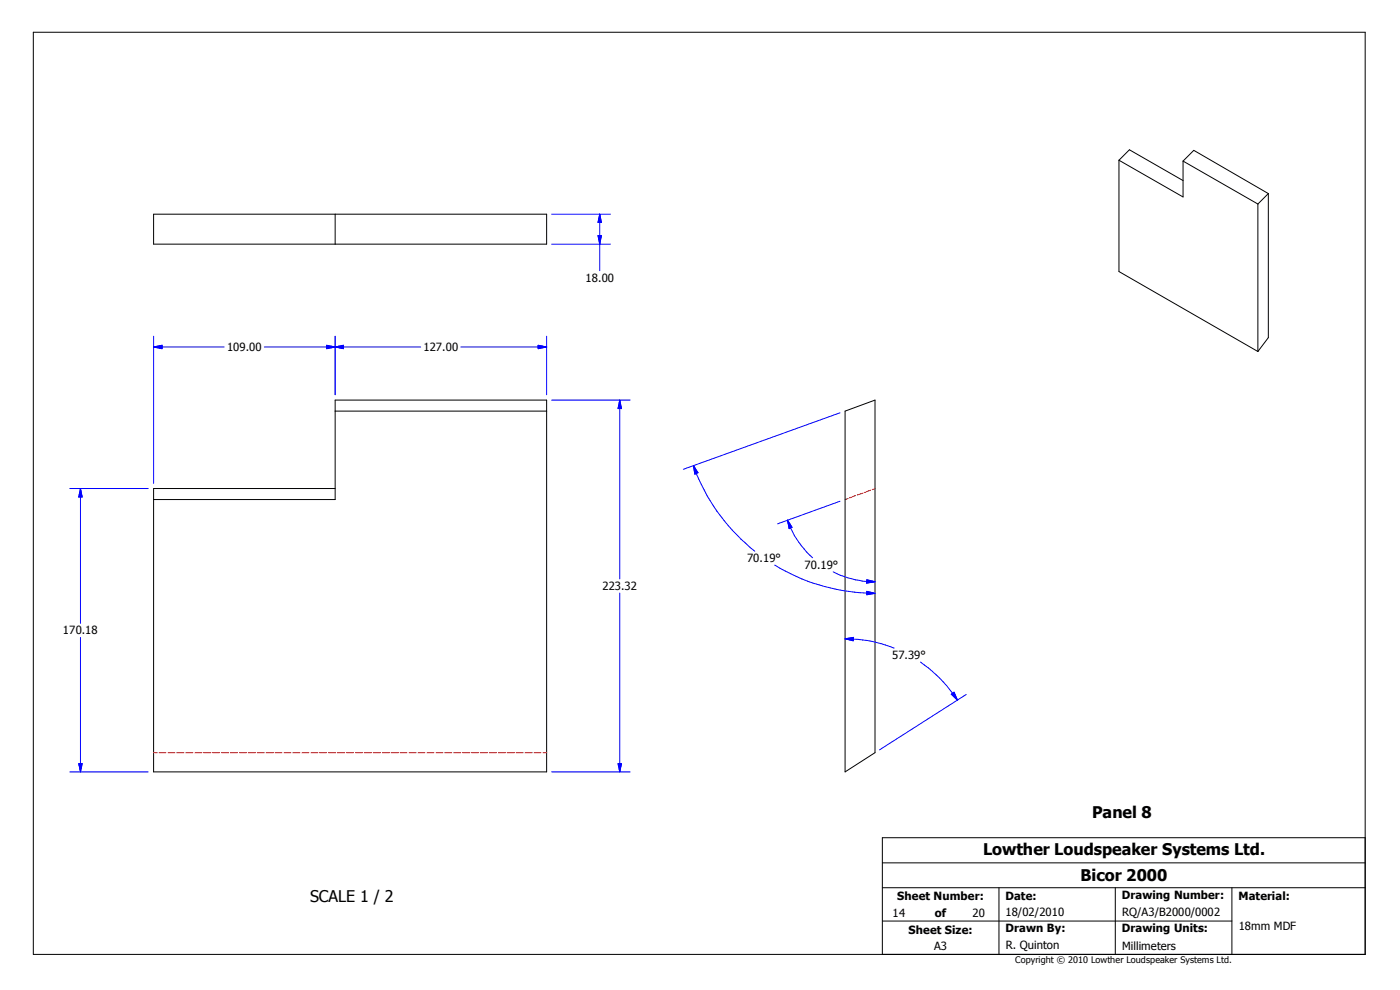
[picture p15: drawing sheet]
<svg xmlns="http://www.w3.org/2000/svg" width="420mm" height="297mm" viewBox="0 0 420 297" stroke-linecap="round" stroke-linejoin="round" font-family="sans-serif">
<defs><g id="words">
<g font-size="4.8">
<text x="327.5" y="245.2">Panel 8</text>
<text x="294.8" y="256.2">Lowther Loudspeaker Systems Ltd.</text>
<text x="324" y="264.1">Bicor 2000</text>
<text x="93" y="270.4">SCALE 1 / 2</text>
</g>
<g font-size="3.4">
<text x="175.6" y="84.4">18.00</text>
<text x="68.1" y="105.3">109.00</text>
<text x="127" y="105.3">127.00</text>
<text x="224" y="168.5">70.19°</text>
<text x="241.2" y="170.5">70.19°</text>
<text x="180.7" y="176.9">223.32</text>
<text x="18.9" y="190.1">170.18</text>
<text x="267.5" y="197.5">57.39°</text>
<text x="269.1" y="269.8">Sheet Number:</text>
<text x="301.5" y="269.8">Date:</text>
<text x="336.4" y="269.5">Drawing Number:</text>
<text x="371.3" y="269.8">Material:</text>
<text x="267.6" y="274.8">14</text>
<text x="280.3" y="274.8">of</text>
<text x="291.6" y="274.8">20</text>
<text x="301.5" y="274.6">18/02/2010</text>
<text x="336.5" y="274.5">RQ/A3/B2000/0002</text>
<text x="272.5" y="279.8">Sheet Size:</text>
<text x="301.5" y="279.4">Drawn By:</text>
<text x="336.4" y="279.4">Drawing Units:</text>
<text x="371.4" y="278.8">18mm MDF</text>
<text x="280.1" y="284.7">A3</text>
<text x="301.6" y="284.5">R. Quinton</text>
<text x="336.5" y="284.7">Millimeters</text>
</g>
<text font-size="2.7" x="304.4" y="288.6">Copyright © 2010 Lowther Loudspeaker Systems Ltd.</text>
</g></defs>
<g fill="none" stroke="#000" stroke-width=".3">
<path d="M10 9.7h399.4v276.3h-399.4zM335.5 48l3.2-3.1 16.1 9.2M335.5 48l19.3 11v-10.7M335.5 48v33.4l41.7 23.9M354.8 48.3l3.2-3.2 22.3 12.9M354.8 48.3l22.4 12.8M380.3 58v43.2l-3.1 4.1M380.3 58l-3.1 3.1M46.1 64.2h117.8v9h-117.8zM100.5 64.2v9M377.2 61.1v44.2M100.5 123.2h63.4"/>
<path d="M253.4 123.2l9-3.3v105.7l-9 5.7zM100.5 146.4h-54.4v84.9h117.8v-111.4h-63.4v29.8h-54.4M264.6 258.6h144.8M409.4 251.1h-144.8v34.9M264.6 276h104.8M264.6 266h144.8M299.6 266v20M334.4 266v20M369.4 266v20"/>
</g>
<g fill="none" stroke="#f00" stroke-width=".3">
<path d="M254.3 149.4l-.9 .3M256.5 148.5l-1.7 .7M258.8 147.8l-1.8 .6M261 146.9l-1.8 .7M262.4 146.4l-.9 .3M46.1 225.6h1.1M47.7 225.6h2.1M50.4 225.6h2.1M53 225.6h2.2M55.7 225.6h2.1M58.4 225.6h2.1M61 225.6h2.2"/>
<path d="M63.8 225.6h2.1M66.5 225.6h2.1M69.1 225.6h2.1M71.8 225.6h2.1M74.4 225.6h2.2M77.1 225.6h2.1M79.8 225.6h2.2M82.5 225.6h2.1M85.2 225.6h2.1M87.8 225.6h2.2M90.5 225.6h2.1M93.2 225.6h2.1"/>
<path d="M95.8 225.6h2.2M98.6 225.6h2.1M101.2 225.6h2.2M103.9 225.6h2.1M106.6 225.6h2.1M109.2 225.6h2.2M111.9 225.6h2.1M114.6 225.6h2.2M117.3 225.6h2.2M120 225.6h2.1M122.7 225.6h2.1M125.3 225.6h2.1"/>
<path d="M128 225.6h2.1M130.7 225.6h2.1M133.3 225.6h2.2M136.1 225.6h2.1M138.7 225.6h2.2M141.4 225.6h2.1M144 225.6h2.2M146.7 225.6h2.1M149.4 225.6h2.2M152.1 225.6h2.2M154.8 225.6h2.1M157.4 225.6h2.2"/>
<path d="M160.1 225.6h2.1M162.8 225.6h1.1"/>
</g>
<g fill="none" stroke="#00f" stroke-width=".3">
<path d="M165.4 64.2h17.6M165.4 73.2h17.6M179.3 70.6h1l-.5 2.6zM179.8 64.2v16.9M179.8 64.2l.5 2.4h-1zM46.1 104h21.1M46.1 104l2.5-.5v1zM46.1 100.8v44.1M79.2 104h47M98 103.5l2.5 .5-2.5 .5zM100.5 100.8v17.5M100.5 104l2.5-.5v1z"/>
<path d="M138.2 104h25.7M161.4 103.5l2.5 .5-2.5 .5zM163.9 100.8v17.5M165.4 119.9h23.6M185.8 119.9v53.6M185.8 119.9l.6 2.5h-1.1zM207.9 139.5a57 57 0 0 0 18.4 25.7M207.9 139.5l1.4 2.2-.9 .4zM251.9 123.7l-47 16.9M20.9 146.4h23.5M24.1 146.4v40.4M24.1 146.4l.5 2.5h-1z"/>
<path d="M236.1 155.9a27 27 0 0 0 7.6 11.2M236.1 155.9l1.4 2.1-.9 .4zM251.9 150.2l-18.7 6.8M185.8 177.7v53.6M232.3 169.3a58.7 58.7 0 0 0 30.1 8.5M249.9 171.4a28.4 28.4 0 0 0 12.5 2.9M259.9 177.2l2.5 .6-2.5 .4zM259.9 173.8l2.5 .5-2.6 .5zM24.1 191v40.3M253.4 191.4a37.5 37.5 0 0 1 14.7 2.8M253.4 191.4l2.5-.4v1zM276 198.4l1.2 .9a39.1 39.1 0 0 1 9.9 10.5"/>
<path d="M285.2 208l.9-.6 1 2.4zM289.7 208.1l-26 16.6M20.9 231.3h23.5M23.6 228.9h1l-.5 2.4zM165.4 231.3h23.6M185.3 228.9h1.1l-.6 2.4z"/>
</g>
<g fill="#00f" stroke="#00f" stroke-width=".3">
<path d="M185.3 228.9h1.1l-.6 2.4z" fill-rule="evenodd"/>
<path d="M185.8 119.9l.6 2.5h-1.1z" fill-rule="evenodd"/>
<path d="M23.6 228.9h1l-.5 2.4z" fill-rule="evenodd"/>
<path d="M24.1 146.4l.5 2.5h-1z" fill-rule="evenodd"/>
<path d="M46.1 104l2.5-.5v1z" fill-rule="evenodd"/>
<path d="M98 103.5l2.5 .5-2.5 .5z" fill-rule="evenodd"/>
<path d="M100.5 104l2.5-.5v1z" fill-rule="evenodd"/>
<path d="M161.4 103.5l2.5 .5-2.5 .5z" fill-rule="evenodd"/>
<path d="M179.3 70.6h1l-.5 2.6z" fill-rule="evenodd"/>
<path d="M179.8 64.2l.5 2.4h-1z" fill-rule="evenodd"/>
<path d="M285.2 208l.9-.6 1 2.4z" fill-rule="evenodd"/>
<path d="M253.4 191.4l2.5-.4v1z" fill-rule="evenodd"/>
<path d="M207.9 139.5l1.4 2.2-.9 .4z" fill-rule="evenodd"/>
<path d="M259.9 177.2l2.5 .6-2.5 .4z" fill-rule="evenodd"/>
<path d="M259.9 173.8l2.5 .5-2.6 .5z" fill-rule="evenodd"/>
<path d="M236.1 155.9l1.4 2.1-.9 .4z" fill-rule="evenodd"/>
</g>
<use href="#words"/>
</svg>
